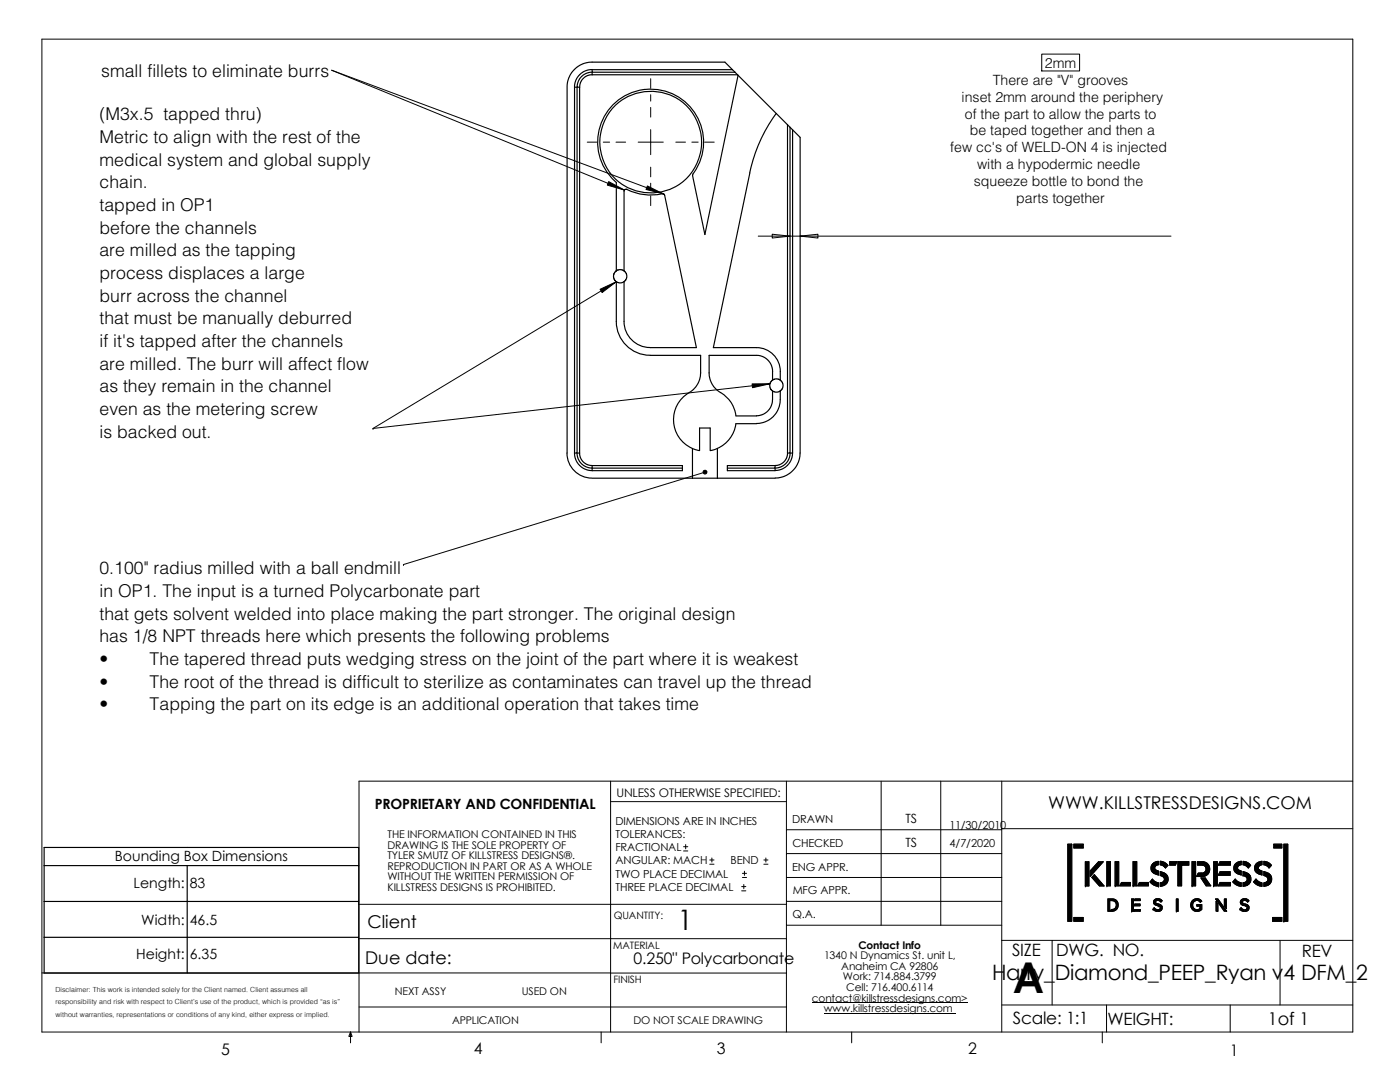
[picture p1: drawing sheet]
<svg xmlns="http://www.w3.org/2000/svg" width="279mm" height="216mm" viewBox="0 0 279 216" stroke-linecap="round" stroke-linejoin="round" font-family="sans-serif">
<defs><g id="words">
<text font-size="8.5" x="202.2" y="198.2">A</text>
<text font-size="5.6" x="135.2" y="185.5">1</text>
<text font-size="4.2" x="198" y="195.6">Harry_Diamond_PEEP_Ryan v4 DFM_2</text>
<g font-size="3.5">
<text x="20.2" y="15.4">small fillets to eliminate burrs</text>
<text x="19.9" y="24">(M3x.5 tapped thru)</text>
<text x="19.9" y="28.5">Metric to align with the rest of the</text>
<text x="19.9" y="33">medical system and global supply</text>
<text x="19.9" y="37.6">chain.</text>
<text x="19.9" y="42.1">tapped in OP1</text>
<text x="19.9" y="46.6">before the channels</text>
<text x="19.9" y="51.2">are milled as the tapping</text>
<text x="19.9" y="55.7">process displaces a large</text>
<text x="19.9" y="64.7">that must be manually deburred</text>
<text x="19.9" y="60.2">burr across the channel</text>
<text x="19.9" y="69.3">if it's tapped after the channels</text>
<text x="19.9" y="73.8">are milled. The burr will affect flow</text>
<text x="19.9" y="78.3">as they remain in the channel</text>
<text x="19.9" y="82.8">even as the metering screw</text>
<text x="19.9" y="87.4">is backed out.</text>
<text x="19.9" y="114.6">0.100&quot; radius milled with a ball endmill</text>
<text x="19.9" y="119.1">in OP1. The input is a turned Polycarbonate part</text>
<text x="19.9" y="123.6">that gets solvent welded into place making the part stronger. The original design</text>
<text x="19.9" y="128.1">has 1/8 NPT threads here which presents the following problems</text>
<text x="19.9" y="132.7">•</text>
<text x="19.9" y="137.2">•</text>
<text x="29.9" y="132.7">The tapered thread puts wedging stress on the joint of the part where it is weakest</text>
<text x="29.9" y="137.2">The root of the thread is difficult to sterilize as contaminates can travel up the thread</text>
<text x="19.9" y="141.7">•</text>
<text x="29.9" y="141.7">Tapping the part on its edge is an additional operation that takes time</text>
<text x="209.2" y="161.5">WWW.KILLSTRESSDESIGNS.COM</text>
<text x="73.3" y="185.1">Client</text>
<text x="72.9" y="192.3">Due date:</text>
<text x="253" y="204.5">1of 1</text>
</g>
<g font-size="3.4">
<text x="202" y="190.8">SIZE</text>
<text x="210.8" y="190.8">DWG. NO.</text>
<text x="259.8" y="190.9">REV</text>
<text x="202.1" y="204.4">Scale: 1:1</text>
<text x="221" y="204.5">WEIGHT:</text>
</g>
<g font-size="3.2">
<text x="126.4" y="192.4">0.250&quot; Polycarbonate</text>
<text x="44.2" y="210.4">5</text>
<text x="94.6" y="210.3">4</text>
<text x="143" y="210.4">3</text>
<text x="193.2" y="210.4">2</text>
<text x="245.4" y="210.7">1</text>
</g>
<g font-size="2.8">
<text x="198.1" y="16.9">There are &quot;V&quot; grooves</text>
<text x="208.5" y="13.6">2mm</text>
<text x="191.9" y="20.3">inset 2mm around the periphery</text>
<text x="192.6" y="23.7">of the part to allow the parts to</text>
<text x="193.6" y="27">be taped together and then a</text>
<text x="189.7" y="30.4">few cc's of WELD-ON 4 is injected</text>
<text x="195" y="33.7">with a hypodermic needle</text>
<text x="194.4" y="37.1">squeeze bottle to bond the</text>
<text x="202.8" y="40.5">parts together</text>
<text x="74.8" y="161.5">PROPRIETARY AND CONFIDENTIAL</text>
<text x="22.9" y="171.7">Bounding Box Dimensions</text>
<text x="26.6" y="177.1">Length: 83</text>
<text x="28.2" y="184.5">Width: 46.5</text>
<text x="27.2" y="191.4">Height: 6.35</text>
</g>
<g font-size="2.5">
<text x="180.7" y="164.2">TS</text>
<text x="180.7" y="169.1">TS</text>
</g>
<text font-size="2.4" x="123" y="158.9">UNLESS OTHERWISE SPECIFIED:</text>
<g font-size="2.2">
<text x="122.8" y="164.5">DIMENSIONS ARE IN INCHES</text>
<text x="122.8" y="167.2">TOLERANCES:</text>
<text x="158.1" y="164.2">DRAWN</text>
<text x="189.5" y="165.5">11/30/2010</text>
<text x="122.8" y="169.8">FRACTIONAL</text>
<text x="122.8" y="172.5">ANGULAR: MACH</text>
<text x="145.8" y="172.5">BEND</text>
<text x="158.1" y="173.7">ENG APPR.</text>
<text x="158.1" y="169.1">CHECKED</text>
<text x="189.5" y="169.1">4/7/2020</text>
<text x="122.8" y="177.8">THREE PLACE DECIMAL</text>
<text x="122.8" y="175.1">TWO PLACE DECIMAL</text>
<text x="158.2" y="178.5">MFG APPR.</text>
<text x="158.2" y="183.2">Q.A.</text>
</g>
<g font-size="2.1">
<text x="77.3" y="167.2">THE INFORMATION CONTAINED IN THIS</text>
<text x="77.3" y="173.6">REPRODUCTION IN PART OR AS A WHOLE</text>
<text x="77.3" y="169.3">DRAWING IS THE SOLE PROPERTY OF</text>
<text x="77.3" y="171.4">TYLER SMUTZ OF KILLSTRESS DESIGNS®.</text>
<text x="77.3" y="177.8">KILLSTRESS DESIGNS IS PROHIBITED.</text>
<text x="77.3" y="175.7">WITHOUT THE WRITTEN PERMISSION OF</text>
<text x="164.5" y="191.4">1340 N Dynamics St. unit L,</text>
<text x="171.3" y="189.3">Contact Info</text>
<text x="167.9" y="193.5">Anaheim CA 92806</text>
<text x="168.2" y="195.6">Work: 714.884.3799</text>
<text x="168.9" y="197.7">Cell: 716.400.6114</text>
<text x="78.8" y="198.5">NEXT ASSY</text>
<text x="104.1" y="198.5">USED ON</text>
<text x="162" y="199.9">contact@killstressdesigns.com&gt;</text>
<text x="164.4" y="202">www.killstressdesigns.com</text>
<text x="90.2" y="204.3">APPLICATION</text>
<text x="126.4" y="204.4">DO NOT SCALE DRAWING</text>
</g>
<g font-size="2">
<text x="122.5" y="183.3">QUANTITY:</text>
<text x="122.4" y="189.4">MATERIAL</text>
<text x="122.4" y="196.2">FINISH</text>
</g>
<g font-size="1.4">
<text x="11.1" y="202.8">without warranties, representations or conditions of any kind, either express or implied.</text>
<text x="11.1" y="198">Disclaimer: This work is intended solely for the Client named. Client assumes all</text>
<text x="11.1" y="200.4">responsibility and risk with respect to Client’s use of the product, which is provided “as is”</text>
</g>
</g></defs>
<g fill="none" stroke="#000" stroke-width=".2">
<path d="M8.4 7.8h261.6v198.1h-261.6zM129.9 15.7v1.9M129.9 18.9v1.3M207.9 10.8h7.6v3.4h-7.6zM117.2 28.4h1.9M120.4 28.4h1.3M122.9 28.4h2M124.6 37.9l-58.4-23.9 66.2 24.7M127.4 28.4h5M129.9 21.4v2M129.9 25.9v5M129.9 33.4v1.9"/>
<path d="M129.9 36.6v1.2M129.9 39.1v1.9M134.9 28.4h1.9M138.1 28.4h1.2M140.6 28.4h1.9M123 56.2l-48.6 29.3M151.3 47.1h6.4M154.1 46.7l3.6 .4-3.6 .4zM157.7 47.1h76M159.7 47.1l3.5-.4v.8zM153.7 76.6l-79.3 8.9M74.4 85.5h.1"/>
<path d="M140.7 94.2l-60.2 18.4M80.5 112.6h.1M121.9 155.9v50M121.9 160h35.1M157 155.9v50M175.9 155.9v28.7M187.7 155.9v28.7M199.9 155.9v50M270 155.9h-198.4v50M136.4 169.8h.9M136.4 169h.9M136.8 168.5v.9"/>
<path d="M141.6 172.4h.9M141.6 171.6h.9M142.1 171.2v.8M148 177.8h.8M148 176.9h.8M148.2 175.1h.8M148.2 174.3h.8M148.4 176.5v.8M148.6 173.8v.9M152.4 172.4h.9M152.4 171.6h.9M152.8 171.2v.8"/>
<path d="M157 175.1h42.9M157 179.9h42.9M157 170.3h42.9M157 165.6h42.9M199.9 165.4h70.1M213.1 168.4h.8v15.4h-.8zM214.3 168.4h1.9v.8h-1.9zM216.6 172h.7v4.8h-.7zM218.4 174.5l1.9 2.3h-.9l-1.5-1.7zM219.2 172h1l-2.6 2.9v-1.1zM220.9 171.9h.7v4.9h-.7zM221.1 179.4h1.2l.6 .3 .2 .5 .1 .5-.4 .8-.5 .3h-.7l.2-.3 .5-.1 .3-.2 .2-.8-.4-.6-.9-.1v2.1h-.4z"/>
<path d="M222.5 171.9h.8v4.9h-.8zM223.8 176.1h1.8v.7h-2.1zM225.8 179.4h.4v2.4h-.4zM226.1 171.9h.8v4.9h-.8zM226.5 179.4h1.1v.3h-1.3zM227.4 176.1h1.8v.7h-2.1zM230 175.4l.5 .5 .7 .2v.7l-1-.2-.7-.6zM230 172.4l.6-.4 .6-.1v.7l-.5 .2-.3 .3 .2 .4 .6 .3v.8l-.9-.3-.5-.5-.1-.7zM230.4 179.5l.6-.2v.4h-.3l-.1 .3 .4 .3v.4l-.6-.2-.2-.3v-.3zM231.1 179.3l.6 .2 .2 .2-.2 .3-.6-.3zM231.2 176.8h.1M231.5 173.9l1.1 .5 .4 .3 .1 .6v.6l-.3 .5-.6 .3-.6 .1-.1-.7 .7-.2 .2-.5-.2-.4-.7-.3z"/>
<path d="M231.5 176.1h.1M231.5 171.9l1 .2 .6 .6-.5 .5-.5-.5-.6-.1zM233.4 171.9h1.5l-.3 .7h-1.2zM234.8 179.4h.3v2.4h-.3zM235.1 171.9h2.2v.7h-1.5v4.2h-.7zM237.9 171.9h.7v4.9h-.7zM238 179.7l.8-.4v.4l-.4 .1-.3 .3-.1 .6 .2 .5 .6 .3v.4l-.7-.3-.4-.5v-.8zM238.9 179.3l.5 .2 .4 .3a.26 .26 0 0 1-.2 .2 .26 .26 0 0 1-.3-.2l-.4-.1zM239 171.9l1.4 .1 .8 .6 .2 .5v.6l-.2 .5-.5 .5-.6 .2h-1.3l.3-.7h1.1l.3-.2 .2-.5-.1-.4-.2-.3-1.4-.2zM239.7 175.2h.8l1.1 1.6h-.9zM242.2 171.9h.7v4.9h-.7zM242.6 179.4h.5l1.7 2.4h-.5z"/>
<path d="M242.7 179.9l.4 .5v1.4h-.4zM243.5 173.9h2v.7h-2.4zM243.5 171.9h2.1v.7h-2.5zM243.5 176.1h2.1v.7h-2.5zM244.3 179.4h.4v1.9l-.4-.5zM246.5 175.4h.1M246.5 175.4l.5 .5 .7 .2v.7l-.8-.1-.8-.6-.1-.1zM246.5 172.4l.6-.4 .6-.1v.7l-.5 .1-.2 .4 .1 .4 .6 .3v.8l-.9-.3-.5-.5-.1-.8zM247.7 171.9h.1M247.7 179.6l.6-.3v.4l-.3 .1-.1 .3 .4 .2v.4l-.7-.4-.1-.3zM248.1 171.9l.9 .2 .6 .6-.5 .5-.5-.5-.5-.1zM248.1 173.9l1.1 .5 .4 .8v.6l-.3 .5-.5 .4-.7 .1v-.7l.7-.2 .1-.6-.2-.3-.6-.3z"/>
<path d="M248.1 174.7h.1M248.3 179.3h.1M248.5 179.3l.5 .2 .3 .2-.3 .3-.5-.3zM250.7 175.4h.1M250.7 175.4l.5 .5 .7 .2v.7l-.8-.1-.8-.6-.1-.1zM250.7 172.4l.4-.4 .8-.1v.7l-.5 .1-.3 .4 .1 .4 .7 .3v.8l-.8-.3-.6-.5-.1-.8zM252.2 171.9l1 .2 .5 .6-.4 .5-.5-.5-.6-.1zM252.2 173.9l1.1 .5 .5 .8v.5l-.3 .6-.5 .4-.7 .1-.1-.7 .7-.2 .1-.6-.2-.3-.6-.3zM254.2 168.4h1.6v.8h-1.6zM256.2 168.4h.8v15.4h-.8zM8.4 194.1h113.5M71.6 187.3h85.4"/>
<path d="M71.6 180.4h85.4M121.9 194.2h35.1M157 184.6h42.9M199.9 187.6h70.1M210 187.6v12.9M214.3 183.1h1.9v.7h-1.9zM226.5 181.5h1.1v.3h-1.3zM226.5 180.4h1v.3h-1.2zM230.1 181.4h.1M230.3 181.1l.7 .4v.4l-.6-.2-.3-.3zM231.1 180.8h.1M231.1 180.4l.5 .2 .3 .4-.1 .6-.6 .3h-.1v-.4l.4-.2 .1-.3-.5-.2z"/>
<path d="M238.8 180.5h1v.9l-.3 .3-.6 .2v-.4l.5-.2 .1-.2v-.3h-.7zM239.8 181.4v.1M247.4 181.4h.1M247.7 181.1l.6 .4v.4l-.4-.1-.4-.3zM248.5 180.4l.5 .2 .3 .4-.2 .6-.5 .3h-.1v-.4l.4-.2v-.3l-.4-.2zM254 183.1h1.8v.7h-1.8zM255.5 187.6v12.9M70 205.9l.3 .9h-.7zM70 205.9v2.2M71.6 200.9h85.4M120 205.9v2.2M162 200.1h31.1"/>
<path d="M164.4 202.2h26.3M170 205.9v2.2M199.9 200.5h70.1M220 205.9v2.2M220.8 200.5v5.4M245.5 200.5v5.4"/>
</g>
<g fill="#000" stroke="#000" stroke-width=".2">
<path d="M121.5 36.2l3.1 1.7-3.4-1z" fill-rule="evenodd"/>
<path d="M129.2 37.1l3.2 1.6-3.5-.9z" fill-rule="evenodd"/>
<path d="M119.8 57.7l3.2-1.5-2.8 2.2z" fill-rule="evenodd"/>
<path d="M150.1 76.6h3.6l-3.5 .8z" fill-rule="evenodd"/>
<path d="M140.4 93.9l.3-.1 .3 .2 .1 .1-.4 .1 .4-.1a.38 .38 0 0 1-.5 .5 .38 .38 0 0 1-.2-.7z" fill-rule="evenodd"/>
<path d="M214.3 168.4h1.9v.8h-1.9z" fill-rule="evenodd"/>
<path d="M216.6 172v4.8h.7v-4.8z" fill-rule="evenodd"/>
<path d="M219.2 172h1l-2.6 2.9v-1.1z" fill-rule="evenodd"/>
<path d="M218.4 174.5l1.9 2.3h-.9l-1.5-1.7z" fill-rule="evenodd"/>
<path d="M220.9 171.9v4.9h.7v-4.9z" fill-rule="evenodd"/>
<path d="M221.1 179.4l1.4 .1 .3 .2 .3 .6v.6l-.2 .5-.6 .4h-.7l.2-.3 .5-.1 .4-.3 .1-.7-.2-.4a1.1 1.1 0 0 0-1.1-.3v2.1h-.4z" fill-rule="evenodd"/>
<path d="M222.5 171.9v4.9h.8v-4.9z" fill-rule="evenodd"/>
<path d="M223.8 176.1h1.8v.7h-2.1z" fill-rule="evenodd"/>
<path d="M225.8 179.4v2.4h.4v-2.4z" fill-rule="evenodd"/>
<path d="M226.1 171.9v4.9h.8v-4.9z" fill-rule="evenodd"/>
<path d="M226.5 179.4h1.1v.3h-1.3z" fill-rule="evenodd"/>
<path d="M227.4 176.1h1.8v.7h-2.1z" fill-rule="evenodd"/>
<path d="M230.1 172.3l.5-.3 .6-.1v.7l-.5 .2-.3 .4 .2 .3 .6 .3v.8l-1-.4-.4-.5-.1-.8z" fill-rule="evenodd"/>
<path d="M230 175.4l.5 .5 .7 .2v.7a2.2 2.2 0 0 1-1.7-.8z" fill-rule="evenodd"/>
<path d="M231.5 173.9l1 .4a1.25 1.25 0 0 1 .6 1l-.1 .7-.3 .4-1.2 .4v-.7l.6-.1 .3-.5-.2-.5-.7-.3z" fill-rule="evenodd"/>
<path d="M231.1 179.3l.5 .2 .3 .2-.2 .3-.6-.3z" fill-rule="evenodd"/>
<path d="M231.5 171.9l1 .3a.49 .49 0 0 1 .5 .5 .49 .49 0 0 1-.5 .4l-.4-.4-.6-.1z" fill-rule="evenodd"/>
<path d="M233.4 171.9h1.5l-.3 .7h-1.2z" fill-rule="evenodd"/>
<path d="M234.8 179.4v2.4h.3v-2.4z" fill-rule="evenodd"/>
<path d="M235.1 171.9h2.2v.7h-1.5v4.2h-.7z" fill-rule="evenodd"/>
<path d="M237.9 171.9v4.9h.7v-4.9z" fill-rule="evenodd"/>
<path d="M239 171.9l1.4 .1 .5 .2 .4 .5 .1 .6v.6l-.7 .8-.6 .2h-1.3l.3-.7 1.2-.1 .3-.2 .1-.4-.1-.5-.4-.3-1.2-.1z" fill-rule="evenodd"/>
<path d="M238.9 179.3l.6 .2 .3 .3-.3 .2-.6-.3z" fill-rule="evenodd"/>
<path d="M239.7 175.2h.8l1.1 1.6h-.9z" fill-rule="evenodd"/>
<path d="M242.2 171.9v4.9h.7v-4.9z" fill-rule="evenodd"/>
<path d="M243.5 171.9h2.1v.7h-2.5z" fill-rule="evenodd"/>
<path d="M243.5 176.1h2.1v.7h-2.5z" fill-rule="evenodd"/>
<path d="M243.5 173.9h2v.7h-2.4z" fill-rule="evenodd"/>
<path d="M246.7 172.3l1-.4v.7l-.5 .1-.2 .4 .1 .4 .6 .3v.8l-.8-.3-.5-.4a1.27 1.27 0 0 1 0-1.3z" fill-rule="evenodd"/>
<path d="M246.5 175.4l.6 .5 .6 .2-.1 .7a2.21 2.21 0 0 1-1.5-.8z" fill-rule="evenodd"/>
<path d="M248.1 173.9l1.2 .6 .3 .5v.4l-.1 .6-.3 .4-.5 .3-.6 .1v-.7l.6-.1 .2-.4-.1-.5-.3-.3a.44 .44 0 0 1-.4-.6z" fill-rule="evenodd"/>
<path d="M248.5 179.3l.5 .2 .3 .2-.3 .3-.5-.3z" fill-rule="evenodd"/>
<path d="M248.1 171.9l.9 .2 .6 .6-.5 .5-.3-.4-.7-.2z" fill-rule="evenodd"/>
<path d="M250.7 172.3l.5-.3 .7-.1v.7l-.5 .1-.3 .4 .2 .4 .6 .3v.8l-.9-.3-.5-.5-.1-.8z" fill-rule="evenodd"/>
<path d="M250.7 175.4l.5 .5 .7 .2-.1 .7a2.21 2.21 0 0 1-1.6-.8z" fill-rule="evenodd"/>
<path d="M252.2 173.9l1.1 .5 .5 .8v.5l-.3 .6-.5 .4-.7 .1-.1-.7 .7-.2 .1-.6-.2-.3-.6-.3z" fill-rule="evenodd"/>
<path d="M252.2 171.9l1 .2 .5 .6-.4 .5-.4-.4-.7-.2z" fill-rule="evenodd"/>
<path d="M254.2 168.4h1.6v.8h-1.6z" fill-rule="evenodd"/>
<path d="M256.2 168.4v15.4h.8v-15.4z" fill-rule="evenodd"/>
<path d="M213.1 168.4v15.4h.8v-15.4z" fill-rule="evenodd"/>
<path d="M214.3 183.1h1.9v.7h-1.9z" fill-rule="evenodd"/>
<path d="M226.5 181.5h1.1v.3h-1.3z" fill-rule="evenodd"/>
<path d="M226.5 180.4h1v.3h-1.2z" fill-rule="evenodd"/>
<path d="M230.5 179.5l.5-.2v.4l-.4 .2v.2l.4 .2v.4l-.6-.2-.2-.3v-.4z" fill-rule="evenodd"/>
<path d="M230.3 181.1l.7 .4v.4l-.6-.2-.3-.3z" fill-rule="evenodd"/>
<path d="M231.1 180.4l.5 .2 .3 .4v.5l-.7 .4-.1-.4 .4-.2 .1-.3-.5-.2z" fill-rule="evenodd"/>
<path d="M238 179.7l.8-.4v.4l-.6 .3-.2 .5 .1 .6 .7 .4v.4l-.8-.4-.3-.5v-.8z" fill-rule="evenodd"/>
<path d="M238.8 180.5h1v.9l-.3 .3-.6 .2v-.4l.5-.2 .1-.2v-.3h-.7z" fill-rule="evenodd"/>
<path d="M242.7 179.9l.4 .5v1.4h-.4z" fill-rule="evenodd"/>
<path d="M242.6 179.4h.5l1.7 2.4h-.5z" fill-rule="evenodd"/>
<path d="M244.3 179.4h.4v1.9l-.4-.5z" fill-rule="evenodd"/>
<path d="M247.7 179.6l.6-.3v.4l-.4 .2v.2l.4 .2v.4l-.7-.4-.1-.3z" fill-rule="evenodd"/>
<path d="M247.7 181.1l.6 .4v.4l-.4-.1-.4-.3z" fill-rule="evenodd"/>
<path d="M248.5 180.4l.5 .2 .3 .4-.1 .6-.6 .3h-.1v-.4l.3-.1 .1-.3-.4-.3z" fill-rule="evenodd"/>
<path d="M254 183.1h1.8v.7h-1.8z" fill-rule="evenodd"/>
</g>
<g fill="none" stroke="#000" stroke-width=".23">
<path d="M114.7 17.4h.5v73h-.5M114.7 17.4v73M115.7 17.4v73M118.2 14.9v-.5h-.5l-.8 .3-.8 .5-.6 .8-.3 .9v.5h.5M118.2 12.4a4.9 4.9 0 0 0-3.3 1.2l-.4 .4a4.7 4.7 0 0 0-1.3 3.4l-.1 73a5.1 5.1 0 0 0 5.1 5h20M118.2 14.9l-.9 .2-.8 .5-.7 .9-.1 .9M118.2 12.4h26.5l15 15v63a5 5 0 0 1-1.4 3.4l-.7 .6a5 5 0 0 1-2.9 1h-11.5M118.2 14.9h29M118.2 13.9l-1.3 .2-1.3 .9-.7 1.1-.2 1.3M146.2 13.9h-28v.5h28.5M147.3 15l-6.6 31.8-2.5-11.9a10.6 10.6 0 0 0-1.7-14.8 10.6 10.6 0 0 0-14.7 1.5 10.6 10.6 0 0 0 1.2 14.8v17.7l.8-.3 .7 .2M124.6 37.9l.3-.1a11.6 11.6 0 0 0 7.5 .9l.3 .3 6.3 30.4h-9.2a5.2 5.2 0 0 1-5.3-5.3v-7.9l.4-.3 .2-.6-.1-.7-.5-.5z"/>
<path d="M149.6 34.5l-7.2 34.9h8.6a4.8 4.8 0 0 1 4.7 4.7M154.9 22.6a30.3 30.3 0 0 0-5.3 11.9M157.2 24.9v65.5M157.7 25.4v65h-.5M158.2 25.9v64.5M123 56.2l.6 .3 .9-.3M123 54l-.4 .5-.2 .6 .2 .7 .4 .4v7.9a6.8 6.8 0 0 0 6.8 6.8h10v3.6l-.2 1.2a4.6 4.6 0 0 1-2.1 2.6 6.3 6.3 0 0 0-3.1 5.8 6.3 6.3 0 0 0 3.8 5.4M154.2 78l.6 .3 .9-.3M154.2 74.1v1.8M154.2 74.1l-.2-1.1-.5-.9-.9-.8-.9-.3-10.2-.1v3.9l.4 1.5a4.5 4.5 0 0 0 2 2.1 6.2 6.2 0 0 1 3 4.6l4.6-.1 .8-.2 .8-.6 .7-.8 .3-1 .1-2.3-.4-.4-.2-.7 .2-.6 .4-.5M155.7 75.8l-.8-.2-.7 .3M155.7 78v1.8a4.9 4.9 0 0 1-1.9 3.7l-.8 .6-1.4 .4h-4.7a6.3 6.3 0 0 1-3.7 5"/>
<path d="M155.7 75.9l.4 .4 .2 .5-.1 .7-.5 .5M155.7 74.1v1.8M114.6 90.4l.3 1.3 .8 1.2 1.2 .8 1.3 .2M115.7 90.4h-.5l.1 .8 .3 .8 .9 .9 1.2 .5h18.5M115.7 90.4l.1 1 .5 .7 .9 .6 1 .2M118.2 92.9v1M118.2 92.9h18v1h-18M138.2 89.5l1.4 .4v-4.5h2.1v4.5l1.5-.4v5.9M138.2 95.4h5M138.2 89.5v5.9M154.7 92.9v.5h-9.5M154.7 92.9h-9.5v1h9.5"/>
<path d="M157.2 90.4l-.2 1-.6 .8-.8 .5-.9 .2M157.7 90.4h.5M157.7 90.4l-.2 1.1-.6 .9-1 .7-1.2 .3v.5M158.2 90.4l-.3 1.3-.7 1.1-1.2 .8-1.3 .3M8.8 169.1h62.8v25.1h-62.8zM8.8 179.9h62.8M8.8 172.7h62.8M37.4 172.7v21.5M8.8 187h62.8"/>
<circle cx="129.9" cy="28.4" r="10.2"/>
</g>
<use href="#words"/>
</svg>
